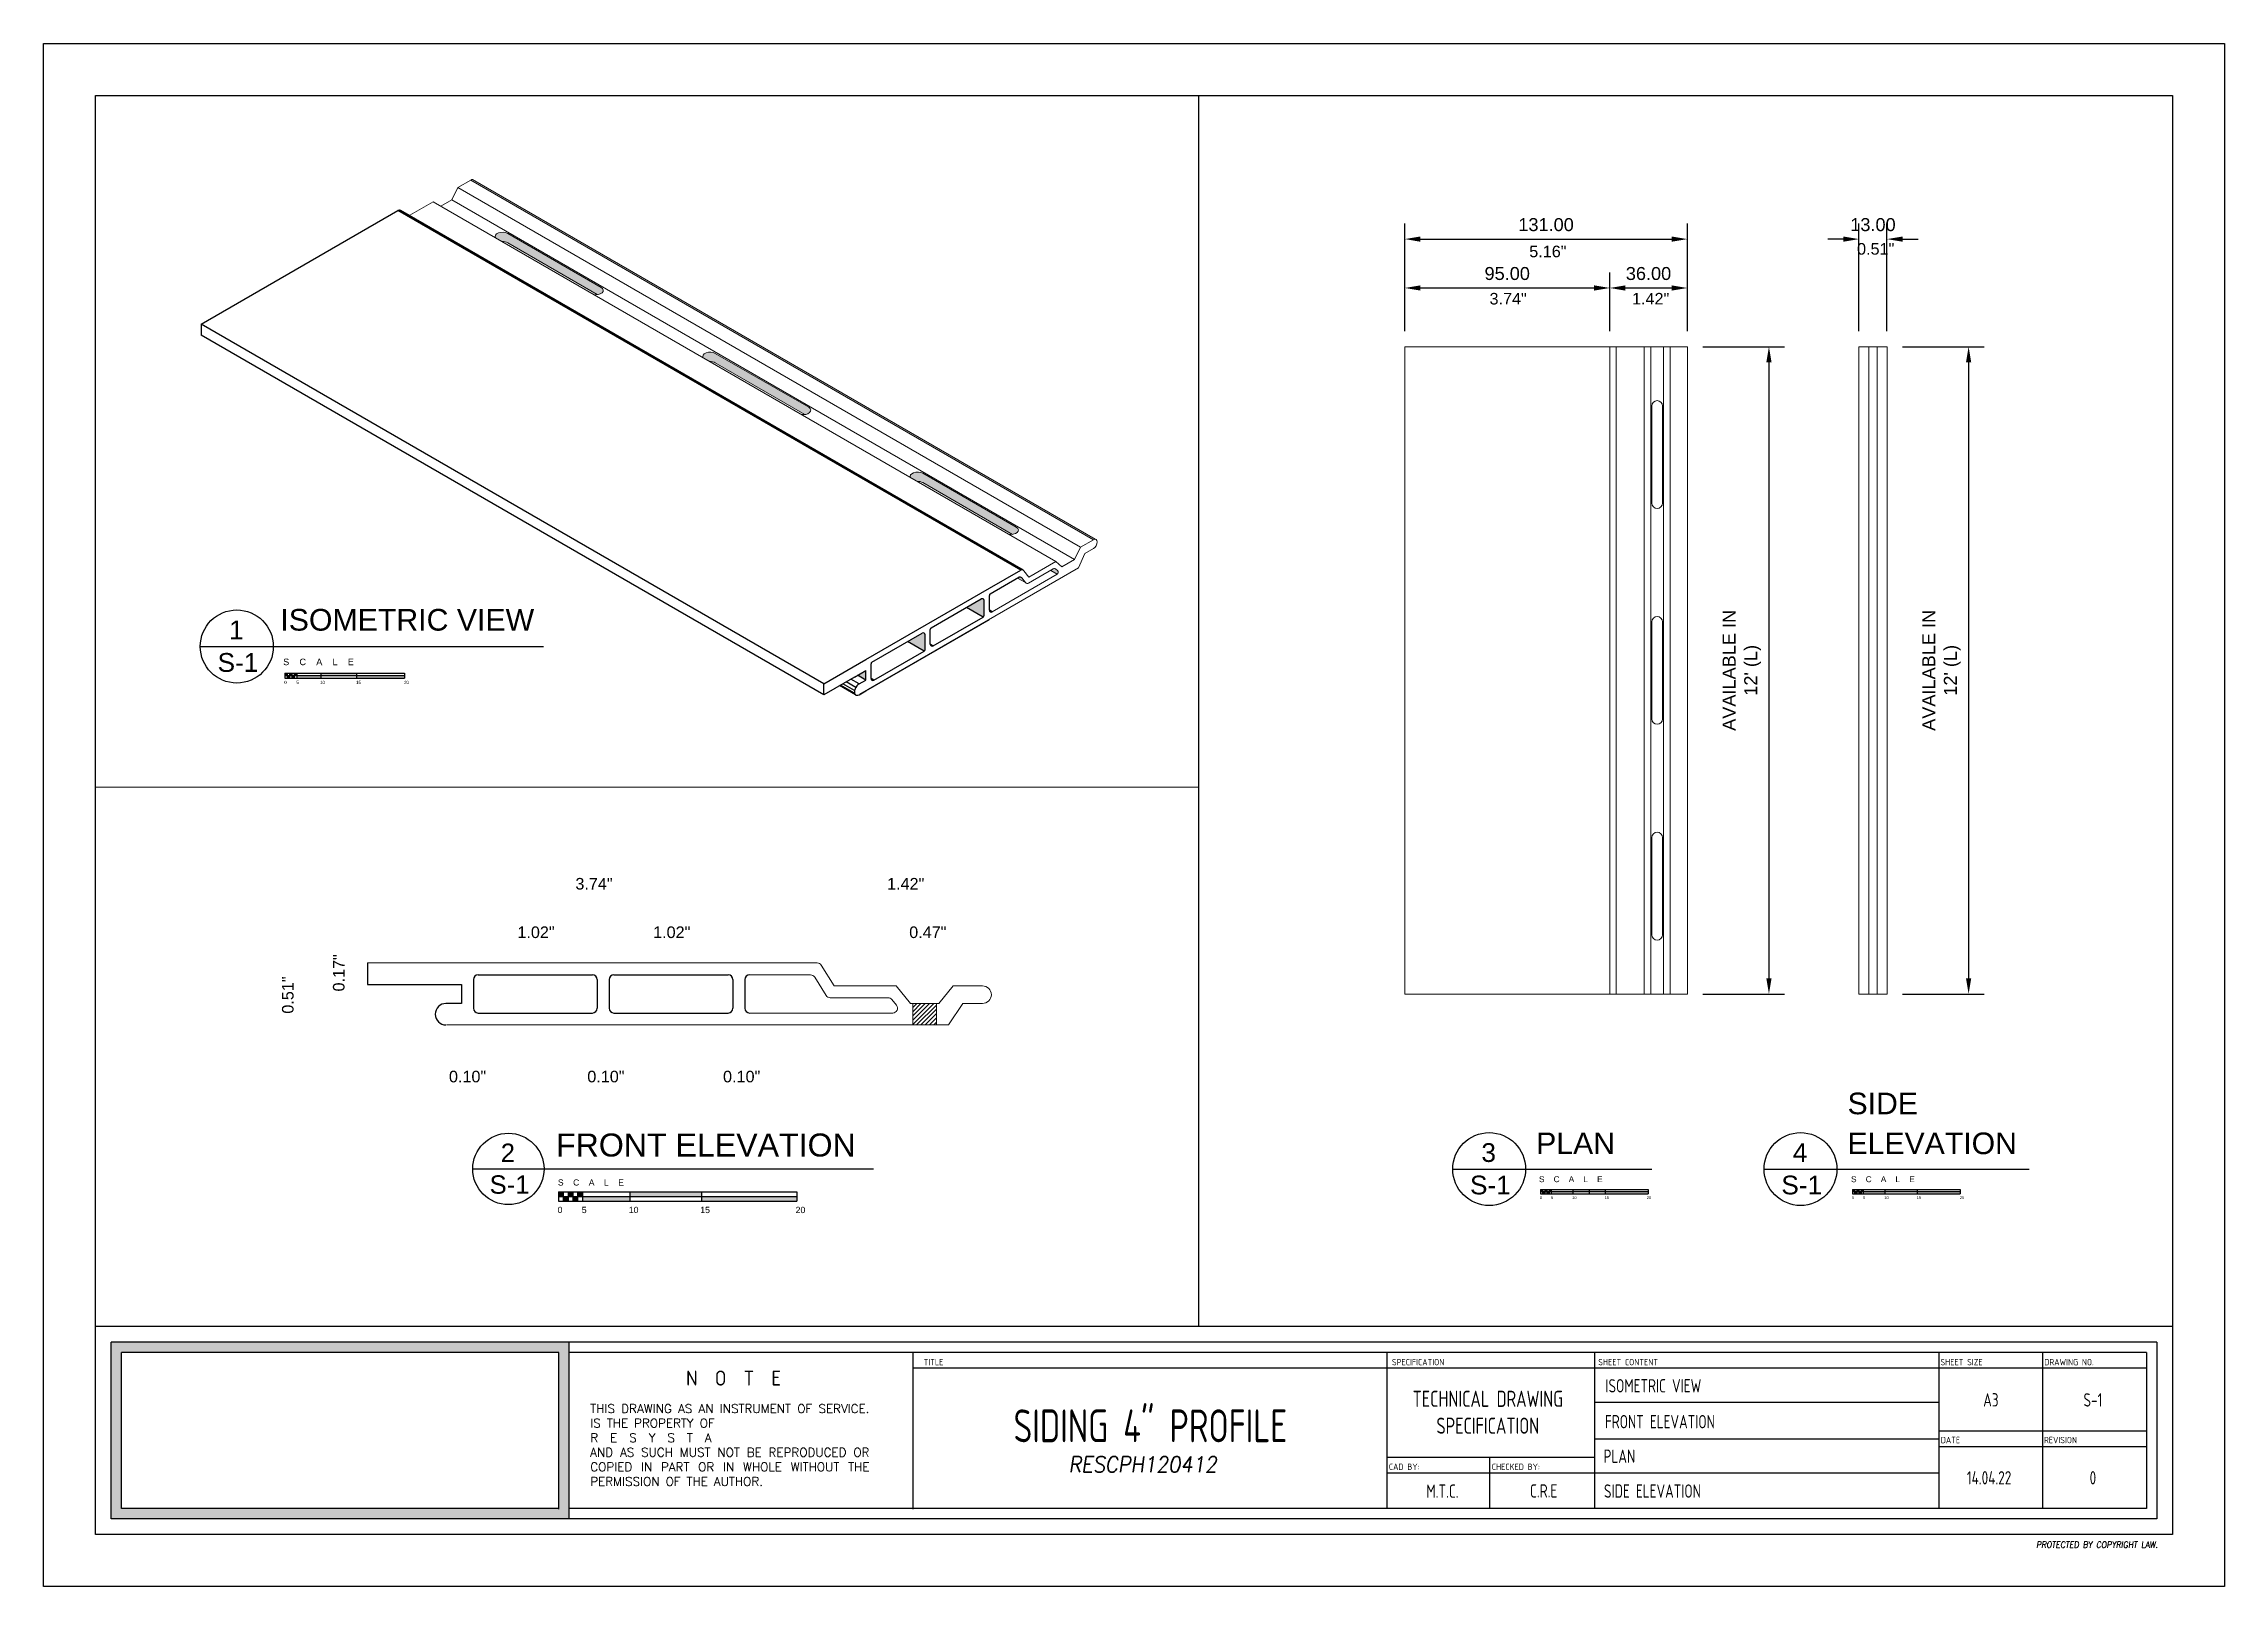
# Paper-space layout 'S-1' of a CAD drawing. Header units: millimetres. Extents: x -5 to 415, y -5 to 292.
# The model-space entities are those that its viewports show. They can reach past a viewport. Long polylines and large blocks are cut down to what shows.
import ezdxf

# ---------------------------------------------------------------- set-up
doc = ezdxf.new("R2010")
doc.units = ezdxf.units.MM
doc.layers.add('Text', color=3, linetype='Continuous', lineweight=13)
doc.layers.add('Wall', color=4, linetype='Continuous', lineweight=30)
doc.styles.add('ARIAL', font='simplex.shx')
doc.styles.get("Standard").update_dxf_attribs({"font": 'arial.ttf'})
doc.styles.add('x2$0$WSA-text', font='romans.shx', dxfattribs={"width": 0.8, "height": 150})
doc.dimstyles.get("Standard").update_dxf_attribs({"dimtxt": 2.5, "dimasz": 3, "dimexe": 3, "dimexo": 3, "dimgap": 1.5, "dimtad": 1, "dimzin": 0, "dimdsep": 46, "dimtxsty": 'Standard', "dimcen": 0.09, "dimclrd": 1, "dimclre": 1, "dimclrt": 3, "dimadec": 0, "dimazin": 0, "dimtfac": 1, "dimtix": 1, "dimtofl": 0, "dimtmove": 0, "dimatfit": 3, "dimfxl": 1, "dimtolj": 1, "dimtzin": 0, "dimarcsym": 1})

psp = doc.layouts.new('S-1')

# ---------------------------------------------------------------- texts
at = {"layer": 'Text', "style": 'x2$0$WSA-text', "oblique": 8, "width": 0.9}
for s, height, p in [('RESCPH120412', 3.034554, (192.444, 16.9621)), ('PROTECTED BY COPYRIGHT LAW.', 1.210144, (378.7569, 2.4177))]:
    psp.add_text(s, height=height, dxfattribs=at).set_placement(p)
at = {"layer": 'Text', "attachment_point": 5}
for s, insert, char_height, width, style in [('{\\Fisocp|c0;  TITLE}', (165.6654, 38.1711), 1.2288, 18.306915, 'ARIAL'), ('{\\Fisocp|c0; SPECIFICATION}', (259.3621, 38.1711), 1.2288, 18.306915, 'ARIAL'), ('{\\Fisocp|c0; SHEET CONTENT}', (299.7976, 38.1711), 1.2288, 18.306915, 'ARIAL'), ('{\\Fisocp|c0; SHEET SIZE}', (364.0186, 38.1711), 1.2288, 18.306915, 'ARIAL'), ('{\\Fisocp|c0; DRAWING NO.}', (384.714, 38.1711), 1.2288, 18.306915, 'ARIAL'), ('{\\Fisocp|c0;  N  O  T  E}', (126.2209, 35.0969), 2.892481, 43.09278, 'ARIAL'), ('{\\Fisocp|c0;ISOMETRIC VIEW}', (305.0215, 33.6147), 2.56727, 88.826886, 'x2$0$WSA-text'), ('\\pxqj;{\\W1;\\C2;THIS DRAWING AS AN INSTRUMENT OF SERVICE. IS THE PROPERTY OF\\P\\C3;R  E  S  Y  S  T  A\\P\\C2;AND AS SUCH MUST NOT BE REPRODUCED OR COPIED IN PART OR IN WHOLE WITHOUT THE PERMISSION OF THE AUTHOR. }', (129.4067, 22.2024), 1.6836511, 58.253908, 'x2$0$WSA-text'), ('{\\Fisocp|c0;SIDING 4" PROFILE}', (208.1603, 25.9078), 6.325285, 218.853288, 'x2$0$WSA-text'), ('{\\Fisocp|c0;TECHNICAL DRAWING SPECIFICATION}', (273.1472, 28.5187), 3.106396, 44.070299, 'x2$0$WSA-text'), ('{\\Fisocp|c0;A3 }', (370.0322, 30.9019), 2.56727, 88.826886, 'x2$0$WSA-text'), ('{\\Fisocp|c0;S-1}', (389.68, 30.9019), 2.56727, 88.826886, 'x2$0$WSA-text'), ('{\\Fisocp|c0;FRONT ELEVATION}', (306.2787, 26.7077), 2.56727, 88.826886, 'x2$0$WSA-text'), ('{\\Fisocp|c0;PLAN}', (298.4795, 20.0559), 2.56727, 88.826886, 'x2$0$WSA-text'), ('{\\Fisocp|c0; DATE}', (361.8833, 23.1711), 1.2288, 18.306915, 'ARIAL'), ('{\\Fisocp|c0; REVISION}', (383.073, 23.1711), 1.2288, 18.306915, 'ARIAL'), ('{\\Fisocp|c0; CAD BY:}', (256.6761, 18.0201), 1.2288, 18.306915, 'ARIAL'), ('{\\Fisocp|c0; CHECKED BY:}', (278.1752, 18.0201), 1.2288, 18.306915, 'ARIAL'), ('{\\Fisocp|c0;14.04.22}', (369.68, 15.9019), 2.56727, 88.826886, 'x2$0$WSA-text'), ('{\\Fisocp|c0;0}', (389.68, 15.9019), 2.56727, 88.826886, 'x2$0$WSA-text'), ('{\\Fisocp|c0;M.T.C.}', (264.3972, 13.3282), 2.56727, 88.826886, 'x2$0$WSA-text'), ('{\\Fisocp|c0;C.R.E}', (283.8995, 13.3791), 2.56727, 88.826886, 'x2$0$WSA-text'), ('{\\Fisocp|c0;SIDE ELEVATION}', (304.8432, 13.3459), 2.56727, 88.826886, 'x2$0$WSA-text')]:
    psp.add_mtext(s, dxfattribs=dict(at, insert=insert, char_height=char_height, width=width, style=style))

msp = doc.modelspace()

# ---------------------------------------------------------------- blocks, each defined once
blk = doc.blocks.new('*D419')
at = {"layer": 'Defpoints', "color": 0, "lineweight": 5, "transparency": 16777216}
for p in [(296.62, 244.96), (257.15, 233.66), (296.62, 233.66)]:
    blk.add_point(p, dxfattribs=at)
at = {"layer": 'Wall', "color": 1, "lineweight": -2, "transparency": 16777216}
for p, q in [((257.15, 236.66), (257.15, 247.96)), ((296.62, 236.66), (296.62, 247.96)), ((260.15, 244.96), (293.62, 244.96))]:
    blk.add_line(p, q, dxfattribs=at)
at = {"layer": 'Wall', "color": 1, "lineweight": 5, "transparency": 16777216}
for points in [[(260.15, 245.46), (260.15, 244.46), (257.15, 244.96)], [(293.62, 245.46), (293.62, 244.46), (296.62, 244.96)]]:
    blk.add_solid(points, dxfattribs=at)
at = {"layer": 'Wall', "color": 3, "lineweight": 5, "transparency": 16777216, "insert": (276.88, 247.73), "char_height": 2.5, "attachment_point": 5}
blk.add_mtext('\\A1;95.00', dxfattribs=at)
blk = doc.blocks.new('*D420')
at = {"layer": 'Defpoints', "color": 0, "lineweight": 5, "transparency": 16777216}
for p in [(311.57, 244.96), (296.62, 233.66), (311.57, 233.66)]:
    blk.add_point(p, dxfattribs=at)
at = {"layer": 'Wall', "color": 1, "lineweight": -2, "transparency": 16777216}
for p, q in [((296.62, 236.66), (296.62, 247.96)), ((311.57, 236.66), (311.57, 247.96)), ((299.62, 244.96), (308.57, 244.96))]:
    blk.add_line(p, q, dxfattribs=at)
at = {"layer": 'Wall', "color": 1, "lineweight": 5, "transparency": 16777216}
for points in [[(299.62, 245.46), (299.62, 244.46), (296.62, 244.96)], [(308.57, 245.46), (308.57, 244.46), (311.57, 244.96)]]:
    blk.add_solid(points, dxfattribs=at)
at = {"layer": 'Wall', "color": 3, "lineweight": 5, "transparency": 16777216, "insert": (304.09, 247.73), "char_height": 2.5, "attachment_point": 5}
blk.add_mtext('\\A1;36.00', dxfattribs=at)
blk = doc.blocks.new('*D424')
at = {"layer": 'Defpoints', "color": 0, "lineweight": 5, "transparency": 16777216}
for p in [(311.57, 254.37), (257.15, 233.66), (311.57, 233.66)]:
    blk.add_point(p, dxfattribs=at)
at = {"layer": 'Wall', "color": 1, "lineweight": -2, "transparency": 16777216}
for p, q in [((257.15, 236.66), (257.15, 257.37)), ((311.57, 236.66), (311.57, 257.37)), ((260.15, 254.37), (308.57, 254.37))]:
    blk.add_line(p, q, dxfattribs=at)
at = {"layer": 'Wall', "color": 1, "lineweight": 5, "transparency": 16777216}
for points in [[(260.15, 254.87), (260.15, 253.87), (257.15, 254.37)], [(308.57, 254.87), (308.57, 253.87), (311.57, 254.37)]]:
    blk.add_solid(points, dxfattribs=at)
at = {"layer": 'Wall', "color": 3, "lineweight": 5, "transparency": 16777216, "insert": (284.36, 257.14), "char_height": 2.5, "attachment_point": 5}
blk.add_mtext('\\A1;131.00', dxfattribs=at)
blk = doc.blocks.new('*D425')
at = {"layer": 'Defpoints', "color": 0, "lineweight": 5, "transparency": 16777216}
for p in [(350.02, 254.37), (344.62, 233.66), (350.02, 233.66)]:
    blk.add_point(p, dxfattribs=at)
at = {"layer": 'Wall', "color": 1, "lineweight": -2, "transparency": 16777216}
for p, q in [((344.62, 236.66), (344.62, 257.37)), ((350.02, 236.66), (350.02, 257.37)), ((341.62, 254.37), (338.62, 254.37)), ((353.02, 254.37), (356.02, 254.37))]:
    blk.add_line(p, q, dxfattribs=at)
at = {"layer": 'Wall', "color": 1, "lineweight": 5, "transparency": 16777216}
for points in [[(341.62, 254.87), (341.62, 253.87), (344.62, 254.37)], [(353.02, 254.87), (353.02, 253.87), (350.02, 254.37)]]:
    blk.add_solid(points, dxfattribs=at)
at = {"layer": 'Wall', "color": 3, "lineweight": 5, "transparency": 16777216, "insert": (347.32, 257.14), "char_height": 2.5, "attachment_point": 5}
blk.add_mtext('\\A1;13.00', dxfattribs=at)
blk = doc.blocks.new('*D426')
at = {"layer": 'Defpoints', "color": 0, "lineweight": 5, "transparency": 16777216}
for p in [(311.57, 233.66), (311.57, 109.04), (327.29, 109.04)]:
    blk.add_point(p, dxfattribs=at)
at = {"layer": 'Wall', "color": 1, "lineweight": -2, "transparency": 16777216}
for p, q in [((314.57, 233.66), (330.29, 233.66)), ((327.29, 230.66), (327.29, 112.04)), ((314.57, 109.04), (330.29, 109.04))]:
    blk.add_line(p, q, dxfattribs=at)
at = {"layer": 'Wall', "color": 1, "lineweight": 5, "transparency": 16777216}
for points in [[(326.79, 230.66), (327.79, 230.66), (327.29, 233.66)], [(326.79, 112.04), (327.79, 112.04), (327.29, 109.04)]]:
    blk.add_solid(points, dxfattribs=at)
at = {"layer": 'Wall', "color": 3, "lineweight": 5, "transparency": 16777216, "insert": (322.07, 171.35), "char_height": 2.5, "attachment_point": 5, "rotation": 90}
blk.add_mtext("\\A1;AVAILABLE IN\\P12' (L)", dxfattribs=at)
blk = doc.blocks.new('*D427')
at = {"layer": 'Defpoints', "color": 0, "lineweight": 5, "transparency": 16777216}
for p in [(350.02, 233.66), (350.02, 109.04), (365.74, 109.04)]:
    blk.add_point(p, dxfattribs=at)
at = {"layer": 'Wall', "color": 1, "lineweight": -2, "transparency": 16777216}
for p, q in [((353.02, 233.66), (368.74, 233.66)), ((365.74, 230.66), (365.74, 112.04)), ((353.02, 109.04), (368.74, 109.04))]:
    blk.add_line(p, q, dxfattribs=at)
at = {"layer": 'Wall', "color": 1, "lineweight": 5, "transparency": 16777216}
for points in [[(365.24, 230.66), (366.24, 230.66), (365.74, 233.66)], [(365.24, 112.04), (366.24, 112.04), (365.74, 109.04)]]:
    blk.add_solid(points, dxfattribs=at)
at = {"layer": 'Wall', "color": 3, "lineweight": 5, "transparency": 16777216, "insert": (360.52, 171.35), "char_height": 2.5, "attachment_point": 5, "rotation": 90}
blk.add_mtext("\\A1;AVAILABLE IN\\P12' (L)", dxfattribs=at)
blk = doc.blocks.new('S1')
at = {"layer": 'Wall'}
h = blk.add_hatch(color=2, dxfattribs=at)
h.dxf.hatch_style = 1
h.paths.add_polyline_path([(2519.357, 1267.658), (2518.357, 1267.658), (2518.357, 1266.658), (2519.357, 1266.658)])
h.paths.add_polyline_path([(2520.357, 1266.658), (2519.357, 1266.658), (2519.357, 1265.658), (2520.357, 1265.658)])
h.paths.add_polyline_path([(2521.357, 1267.658), (2520.357, 1267.658), (2520.357, 1266.658), (2521.357, 1266.658)])
h.paths.add_polyline_path([(2522.357, 1266.658), (2521.357, 1266.658), (2521.357, 1265.658), (2522.357, 1265.658)])
h.paths.add_polyline_path([(2523.357, 1267.658), (2522.357, 1267.658), (2522.357, 1266.658), (2523.357, 1266.658)])
h = blk.add_hatch(color=2, dxfattribs=at)
h.dxf.hatch_style = 1
h.paths.add_polyline_path([(2523.357, 1266.658), (2523.357, 1265.658), (2533.357, 1265.658), (2533.357, 1266.658)])
h.paths.add_polyline_path([(2533.357, 1267.658), (2533.357, 1266.658), (2548.357, 1266.658), (2548.357, 1267.658)])
h.paths.add_polyline_path([(2568.357, 1265.658), (2568.357, 1266.658), (2548.357, 1266.658), (2548.357, 1265.658)])
h = blk.add_hatch(color=2, dxfattribs=at)
h.dxf.hatch_style = 1
h.paths.add_polyline_path([(2664.053, 1267.658), (2663.053, 1267.658), (2663.053, 1266.658), (2664.053, 1266.658)])
h.paths.add_polyline_path([(2665.053, 1266.658), (2664.053, 1266.658), (2664.053, 1265.658), (2665.053, 1265.658)])
h.paths.add_polyline_path([(2666.053, 1267.658), (2665.053, 1267.658), (2665.053, 1266.658), (2666.053, 1266.658)])
h.paths.add_polyline_path([(2667.053, 1266.658), (2666.053, 1266.658), (2666.053, 1265.658), (2667.053, 1265.658)])
h.paths.add_polyline_path([(2668.053, 1267.658), (2667.053, 1267.658), (2667.053, 1266.658), (2668.053, 1266.658)])
h = blk.add_hatch(color=2, dxfattribs=at)
h.dxf.hatch_style = 1
h.paths.add_polyline_path([(2668.053, 1266.658), (2668.053, 1265.658), (2678.053, 1265.658), (2678.053, 1266.658)])
h.paths.add_polyline_path([(2678.053, 1267.658), (2678.053, 1266.658), (2693.053, 1266.658), (2693.053, 1267.658)])
h.paths.add_polyline_path([(2713.053, 1265.658), (2713.053, 1266.658), (2693.053, 1266.658), (2693.053, 1265.658)])
at = {"layer": 'Wall', "lineweight": 5}
h = blk.add_hatch(dxfattribs=at)
h.set_pattern_fill('ANSI31', color=2, scale=0.2)
h.set_pattern_definition([(45, (-1296.39054, 5928.8409), (-0.449012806, 0.449012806), [])])
h.paths.add_polyline_path([(1141.012, 974.687), (1141.012, 970.187), (1146.012, 970.187), (1146.012, 974.687)])
h = blk.add_hatch(color=2, dxfattribs=at)
h.dxf.hatch_style = 1
edge = h.paths.add_edge_path()
edge.add_ellipse((1901.66, 847.85), major_axis=(-3.062, 0), ratio=0.5773503, start_angle=225, end_angle=381.92608)
edge.add_line((1898.82, 847.19), (1901.398, 845.702))
edge.add_ellipse((1901.66, 843.94), major_axis=(-3.062, 0), ratio=0.5773503, start_angle=225, end_angle=274.90926, ccw=False)
edge.add_line((1903.825, 845.19), (1941.198, 823.613))
edge.add_ellipse((1940.631, 825.35), major_axis=(-3.062, 0), ratio=0.5773503, start_angle=100.66712, end_angle=225)
edge.add_line((1942.796, 826.6), (1903.825, 849.1))
edge = h.paths.add_edge_path()
edge.add_ellipse((1815.058, 897.85), major_axis=(-3.062, 0), ratio=0.5773503, start_angle=225, end_angle=381.92608)
edge.add_line((1812.217, 897.19), (1814.796, 895.702))
edge.add_ellipse((1815.058, 893.94), major_axis=(-3.062, 0), ratio=0.5773503, start_angle=225, end_angle=274.90926, ccw=False)
edge.add_line((1817.223, 895.19), (1854.596, 873.613))
edge.add_ellipse((1854.029, 875.35), major_axis=(-3.062, 0), ratio=0.5773503, start_angle=100.66712, end_angle=225)
edge.add_line((1856.194, 876.6), (1817.223, 899.1))
edge = h.paths.add_edge_path()
edge.add_ellipse((1728.455, 947.85), major_axis=(-3.062, 0), ratio=0.5773503, start_angle=225, end_angle=381.92608)
edge.add_line((1725.615, 947.19), (1728.193, 945.702))
edge.add_ellipse((1728.455, 943.94), major_axis=(-3.062, 0), ratio=0.5773503, start_angle=225, end_angle=274.90926, ccw=False)
edge.add_line((1730.62, 945.19), (1767.993, 923.613))
edge.add_ellipse((1767.426, 925.35), major_axis=(-3.062, 0), ratio=0.5773503, start_angle=100.66712, end_angle=225)
edge.add_line((1769.591, 926.6), (1730.62, 949.1))
at = {"layer": 'Wall'}
h = blk.add_hatch(color=2, dxfattribs=at)
h.dxf.hatch_style = 1
h.paths.add_polyline_path([(1067.643, 935.164), (1066.643, 935.164), (1066.643, 934.164), (1067.643, 934.164)])
h.paths.add_polyline_path([(1068.643, 934.164), (1067.643, 934.164), (1067.643, 933.164), (1068.643, 933.164)])
h.paths.add_polyline_path([(1069.643, 935.164), (1068.643, 935.164), (1068.643, 934.164), (1069.643, 934.164)])
h.paths.add_polyline_path([(1070.643, 934.164), (1069.643, 934.164), (1069.643, 933.164), (1070.643, 933.164)])
h.paths.add_polyline_path([(1071.643, 935.164), (1070.643, 935.164), (1070.643, 934.164), (1071.643, 934.164)])
h = blk.add_hatch(color=2, dxfattribs=at)
h.dxf.hatch_style = 1
h.paths.add_polyline_path([(1071.643, 934.164), (1071.643, 933.164), (1081.643, 933.164), (1081.643, 934.164)])
h.paths.add_polyline_path([(1081.643, 935.164), (1081.643, 934.164), (1096.643, 934.164), (1096.643, 935.164)])
h.paths.add_polyline_path([(1116.643, 933.164), (1116.643, 934.164), (1096.643, 934.164), (1096.643, 933.164)])
at = {"layer": 'Wall', "lineweight": 5}
h = blk.add_hatch(color=2, dxfattribs=at)
h.dxf.hatch_style = 1
h.paths.add_polyline_path([(1880.043, 766.869), (1876.578, 764.869), (1880.043, 762.869)])
h.paths.add_polyline_path([(1882.208, 763.505, 0.5773503), (1883.408, 762.812)])
h.paths.add_polyline_path([(1904.724, 781.734, 0.5773503), (1903.524, 782.427), (1897.396, 778.888), (1904.324, 774.888, 0.2679492), (1904.724, 775.581)])
h.paths.add_polyline_path([(1906.889, 777.755, 0.5773503), (1908.089, 777.062)])
h.paths.add_polyline_path([(1929.406, 795.984, 0.5773503), (1928.206, 796.677), (1922.078, 793.138), (1929.006, 789.138, 0.2679492), (1929.406, 789.831)])
h.paths.add_polyline_path([(1931.571, 792.005, 0.5773503), (1932.771, 791.312)])
h.paths.add_polyline_path([(1945.118, 805.451, 0.3728247), (1943.833, 805.699), (1943.329, 805.408), (1946.675, 803.476, -0.011695), (1946.645, 803.512)])
h.paths.add_polyline_path([(1960.004, 808.58), (1959.378, 809.109, 0.3165334), (1958.232, 809.212), (1957.165, 808.596), (1959.933, 806.999, 0.4910538)])
at = {"layer": 'Wall'}
h = blk.add_hatch(color=2, dxfattribs=at)
h.dxf.hatch_style = 1
h.paths.add_polyline_path([(1638.581, 765.688), (1637.581, 765.688), (1637.581, 764.688), (1638.581, 764.688)])
h.paths.add_polyline_path([(1639.581, 764.688), (1638.581, 764.688), (1638.581, 763.688), (1639.581, 763.688)])
h.paths.add_polyline_path([(1640.581, 765.688), (1639.581, 765.688), (1639.581, 764.688), (1640.581, 764.688)])
h.paths.add_polyline_path([(1641.581, 764.688), (1640.581, 764.688), (1640.581, 763.688), (1641.581, 763.688)])
h.paths.add_polyline_path([(1642.581, 765.688), (1641.581, 765.688), (1641.581, 764.688), (1642.581, 764.688)])
h = blk.add_hatch(color=2, dxfattribs=at)
h.dxf.hatch_style = 1
h.paths.add_polyline_path([(1642.581, 764.688), (1642.581, 763.688), (1652.581, 763.688), (1652.581, 764.688)])
h.paths.add_polyline_path([(1652.581, 765.688), (1652.581, 764.688), (1667.581, 764.688), (1667.581, 765.688)])
h.paths.add_polyline_path([(1687.581, 763.688), (1687.581, 764.688), (1667.581, 764.688), (1667.581, 763.688)])
at = {"color": 1}
for p, q in [((2477.726, 1277.091), (2570.092, 1277.091)), ((2622.077, 1277.091), (2745.048, 1277.091)), ((1048.619, 939.96), (1132.755, 939.96)), ((1602.337, 776.853), (1745.509, 776.853))]:
    blk.add_line(p, q, dxfattribs=at)
for centre, radius in [((2494.615, 1277.091), 16.889), ((2638.966, 1277.091), 16.889), ((1056.107, 939.96), 7.488), ((1617.575, 776.853), 15.239)]:
    blk.add_circle(centre, radius, dxfattribs=at)
at = {"layer": 'Wall', "color": 4, "lineweight": 5}
for p, q in [((2455.498, 1358.216), (2455.498, 1658.216)), ((2586.498, 1658.216), (2455.498, 1658.216)), ((2550.498, 1358.216), (2550.498, 1658.216)), ((2553.498, 1358.216), (2553.498, 1658.216)), ((2566.498, 1358.216), (2566.498, 1658.216)), ((2569.498, 1358.216), (2569.498, 1658.216)), ((2575.498, 1358.216), (2575.498, 1658.216)), ((2578.498, 1358.216), (2578.498, 1658.216)), ((2586.498, 1358.216), (2586.498, 1658.216)), ((2666.06, 1358.216), (2666.06, 1658.216)), ((2679.06, 1658.216), (2666.06, 1658.216)), ((2670.56, 1358.216), (2670.56, 1658.216)), ((2674.56, 1358.216), (2674.56, 1658.216)), ((2679.06, 1358.216), (2679.06, 1658.216)), ((2455.498, 1358.216), (2586.498, 1358.216)), ((2666.06, 1358.216), (2679.06, 1358.216)), ((1120.958, 983.187), (1026.512, 983.187)), ((1119.572, 980.687), (1106.762, 980.687)), ((1120.42, 980.217), (1122.833, 976.357)), ((1121.806, 982.717), (1124.512, 978.387)), ((1123.681, 975.887), (1135.844, 975.887)), ((1124.512, 978.387), (1137.512, 978.387)), ((1136.621, 975.517), (1137.594, 974.317)), ((1137.512, 978.387), (1140.512, 974.687)), ((1146.512, 974.687), (1149.512, 978.387)), ((1149.512, 978.387), (1155.662, 978.387)), ((1136.817, 972.687), (1106.762, 972.687)), ((1140.512, 974.687), (1141.012, 974.687)), ((1146.012, 974.687), (1146.512, 974.687)), ((1148.512, 970.187), (1151.512, 974.687)), ((1151.512, 974.687), (1155.662, 974.687)), ((1709.836, 968.3), (1715.162, 971.375)), ((1974.969, 821.375), (1715.162, 971.375)), ((1975.785, 821.589), (1715.977, 971.589)), ((1141.012, 970.187), (1043.126, 970.187)), ((1148.512, 970.187), (1146.012, 970.187)), ((1707.237, 963.1), (1709.836, 968.3)), ((1969.643, 818.3), (1709.836, 968.3)), ((1689.744, 956.7), (1699.443, 962.3)), ((1959.251, 812.3), (1699.443, 962.3)), ((1702.648, 960.45), (1707.237, 963.1)), ((1967.045, 813.1), (1707.237, 963.1)), ((1969.643, 818.3), (1974.969, 821.375)), ((1967.045, 813.1), (1969.643, 818.3)), ((1968.777, 809.6), (1971.375, 815.6)), ((1974.969, 817.675), (1971.375, 815.6)), ((1947.993, 805.8), (1959.251, 812.3)), ((1961.849, 810.1), (1959.251, 812.3)), ((1961.849, 810.1), (1967.045, 813.1)), ((1877.507, 756.905), (1968.777, 809.6)), ((1932.771, 791.312), (1959.857, 806.95)), ((1947.993, 805.8), (1945.93, 808.42)), ((1947.931, 803.265), (1958.232, 809.212)), ((1960.004, 808.58), (1959.378, 809.109)), ((1946.645, 803.512), (1945.118, 805.451))]:
    blk.add_line(p, q, dxfattribs=at)
at = {"layer": 'Wall', "color": 1, "lineweight": 5}
for p, q in [((2569.998, 1585.716), (2569.998, 1630.716)), ((2574.998, 1585.716), (2574.998, 1630.716)), ((2569.998, 1485.716), (2569.998, 1530.716)), ((2574.998, 1485.716), (2574.998, 1530.716)), ((2569.998, 1385.716), (2569.998, 1430.716)), ((2574.998, 1385.716), (2574.998, 1430.716)), ((1730.62, 949.1), (1769.591, 926.6)), ((1730.62, 945.19), (1767.993, 923.613)), ((1817.223, 899.1), (1856.194, 876.6)), ((1817.223, 895.19), (1854.596, 873.613)), ((1903.825, 849.1), (1942.796, 826.6)), ((1903.825, 845.19), (1941.198, 823.613)), ((1959.933, 806.999), (1957.165, 808.596)), ((1946.675, 803.476), (1943.329, 805.408))]:
    blk.add_line(p, q, dxfattribs=at)
at = {"layer": 'Wall', "color": 2}
for p, q in [((2518.357, 1267.658), (2518.357, 1265.658)), ((2518.357, 1267.658), (2568.357, 1267.658)), ((2518.357, 1266.658), (2568.357, 1266.658)), ((2518.357, 1265.658), (2568.357, 1265.658)), ((2519.357, 1267.658), (2519.357, 1265.658)), ((2520.357, 1267.658), (2520.357, 1265.658)), ((2521.357, 1267.658), (2521.357, 1265.658)), ((2522.357, 1267.658), (2522.357, 1265.658)), ((2523.357, 1267.658), (2523.357, 1265.658)), ((2533.357, 1267.658), (2533.357, 1265.658)), ((2541.015, 1267.658), (2541.015, 1265.658)), ((2548.357, 1267.658), (2548.357, 1265.658)), ((2568.357, 1267.658), (2568.357, 1265.658)), ((2663.053, 1267.658), (2663.053, 1265.658)), ((2663.053, 1267.658), (2713.053, 1267.658)), ((2663.053, 1266.658), (2713.053, 1266.658)), ((2663.053, 1265.658), (2713.053, 1265.658)), ((2664.053, 1267.658), (2664.053, 1265.658)), ((2665.053, 1267.658), (2665.053, 1265.658)), ((2666.053, 1267.658), (2666.053, 1265.658)), ((2667.053, 1267.658), (2667.053, 1265.658)), ((2668.053, 1267.658), (2668.053, 1265.658)), ((2678.053, 1267.658), (2678.053, 1265.658)), ((2693.053, 1267.658), (2693.053, 1265.658)), ((2713.053, 1267.658), (2713.053, 1265.658)), ((1066.643, 935.164), (1066.643, 933.164)), ((1066.643, 935.164), (1116.643, 935.164)), ((1066.643, 934.164), (1116.643, 934.164)), ((1067.643, 935.164), (1067.643, 933.164)), ((1068.643, 935.164), (1068.643, 933.164)), ((1069.643, 935.164), (1069.643, 933.164)), ((1070.643, 935.164), (1070.643, 933.164)), ((1071.643, 935.164), (1071.643, 933.164)), ((1081.643, 935.164), (1081.643, 933.164)), ((1096.643, 935.164), (1096.643, 933.164)), ((1116.643, 935.164), (1116.643, 933.164)), ((1066.643, 933.164), (1116.643, 933.164)), ((1637.581, 765.688), (1637.581, 763.688)), ((1637.581, 765.688), (1687.581, 765.688)), ((1637.581, 764.688), (1687.581, 764.688)), ((1638.581, 765.688), (1638.581, 763.688)), ((1639.581, 765.688), (1639.581, 763.688)), ((1640.581, 765.688), (1640.581, 763.688)), ((1641.581, 765.688), (1641.581, 763.688)), ((1642.581, 765.688), (1642.581, 763.688)), ((1652.581, 765.688), (1652.581, 763.688)), ((1667.581, 765.688), (1667.581, 763.688)), ((1687.581, 765.688), (1687.581, 763.688)), ((1637.581, 763.688), (1687.581, 763.688))]:
    blk.add_line(p, q, dxfattribs=at)
at = {"layer": 'Wall'}
for p, q in [((1026.512, 983.187), (1026.512, 978.687)), ((1049.762, 980.687), (1073.762, 980.687)), ((1078.262, 980.687), (1102.262, 980.687)), ((1026.512, 978.687), (1046.262, 978.687)), ((1026.512, 978.687), (1046.262, 978.687)), ((1026.512, 978.687), (1046.262, 978.687)), ((1026.512, 978.687), (1046.262, 978.687)), ((1026.512, 978.687), (1046.262, 978.687)), ((1046.262, 978.687), (1046.262, 974.687)), ((1048.762, 979.687), (1048.762, 973.687)), ((1074.762, 979.687), (1074.762, 973.687)), ((1077.262, 979.687), (1077.262, 973.687)), ((1103.262, 979.687), (1103.262, 973.687)), ((1105.762, 979.687), (1105.762, 973.687)), ((1046.262, 974.687), (1043.012, 974.687)), ((1046.262, 974.687), (1043.012, 974.687)), ((1046.262, 974.687), (1043.012, 974.687)), ((1046.262, 974.687), (1043.012, 974.687)), ((1046.262, 974.687), (1043.012, 974.687)), ((1049.762, 972.687), (1073.762, 972.687)), ((1078.262, 972.687), (1102.262, 972.687)), ((1602.689, 911.239), (1684.837, 958.667)), ((1944.644, 808.667), (1684.837, 958.667)), ((1944.955, 808.783), (1685.148, 958.783)), ((1945.333, 808.783), (1685.526, 958.783)), ((1945.663, 808.656), (1685.818, 958.678)), ((1862.497, 761.239), (1602.689, 911.239)), ((1602.689, 911.239), (1602.689, 906.739)), ((1862.497, 756.739), (1602.689, 906.739)), ((1931.571, 801.119), (1944.644, 808.667)), ((1931.971, 798.85), (1943.833, 805.699)), ((1880.043, 771.369), (1931.571, 801.119)), ((1931.571, 792.005), (1931.571, 798.157)), ((1907.289, 784.6), (1928.206, 796.677)), ((1929.006, 789.138), (1922.078, 793.138)), ((1929.406, 789.831), (1929.406, 795.984)), ((1880.043, 758.369), (1931.571, 788.119)), ((1908.089, 777.062), (1929.006, 789.138)), ((1932.771, 791.312), (1931.571, 792.005)), ((1906.889, 777.755), (1906.889, 783.907)), ((1882.608, 770.35), (1903.524, 782.427)), ((1904.324, 774.888), (1897.396, 778.888)), ((1904.724, 775.581), (1904.724, 781.734)), ((1883.408, 762.812), (1904.324, 774.888)), ((1908.089, 777.062), (1906.889, 777.755)), ((1862.497, 761.239), (1880.043, 771.369)), ((1882.208, 763.505), (1882.208, 769.657)), ((1875.279, 764.119), (1880.043, 766.869)), ((1880.043, 762.869), (1876.578, 764.869)), ((1880.043, 762.869), (1880.043, 766.869)), ((1880.043, 762.869), (1880.043, 766.869)), ((1875.279, 764.119), (1862.497, 756.739)), ((1862.497, 756.739), (1862.497, 761.239)), ((1875.713, 756.704), (1869.075, 760.537)), ((1875.336, 757.358), (1869.452, 760.755)), ((1875.336, 758.441), (1870.39, 761.297)), ((1875.844, 759.779), (1871.803, 762.112)), ((1877.228, 761.244), (1873.764, 763.244)), ((1877.228, 761.244), (1880.043, 762.869)), ((1883.408, 762.812), (1882.208, 763.505)), ((1877.228, 756.744), (1880.043, 758.369))]:
    blk.add_line(p, q, dxfattribs=at)
at = {"layer": 'Wall', "color": 2, "lineweight": 5}
blk.add_lwpolyline([(1141.012, 970.187), (1141.012, 974.687), (1146.012, 974.687), (1146.012, 970.187)], close=True, dxfattribs=at)
at = {"layer": 'Wall', "color": 1, "lineweight": 5}
for centre, start, end in [((2572.498, 1630.716), 0, 180), ((2572.498, 1585.716), 180, 0), ((2572.498, 1530.716), 0, 180), ((2572.498, 1485.716), 180, 0), ((2572.498, 1430.716), 0, 180), ((2572.498, 1385.716), 180, 0)]:
    blk.add_arc(centre, 2.5, start, end, dxfattribs=at)
at = {"layer": 'Wall'}
for centre, radius, start, end in [((1049.762, 979.687), 1, 90, 180), ((1049.762, 979.687), 1, 90, 180), ((1049.762, 979.687), 1, 90, 180), ((1049.762, 979.687), 1, 90, 180), ((1073.762, 979.687), 1, 0, 90), ((1073.762, 979.687), 1, 0, 90), ((1073.762, 979.687), 1, 0, 90), ((1073.762, 979.687), 1, 0, 90), ((1078.262, 979.687), 1, 90, 180), ((1078.262, 979.687), 1, 90, 180), ((1078.262, 979.687), 1, 90, 180), ((1078.262, 979.687), 1, 90, 180), ((1102.262, 979.687), 1, 0, 90), ((1102.262, 979.687), 1, 0, 90), ((1102.262, 979.687), 1, 0, 90), ((1102.262, 979.687), 1, 0, 90), ((1106.762, 979.687), 1, 90, 180), ((1043.012, 972.437), 2.25, 90, 270), ((1049.762, 973.687), 1, 180, 270), ((1049.762, 973.687), 1, 180, 270), ((1049.762, 973.687), 1, 180, 270), ((1049.762, 973.687), 1, 180, 270), ((1073.762, 973.687), 1, 270, 0), ((1073.762, 973.687), 1, 270, 0), ((1073.762, 973.687), 1, 270, 0), ((1073.762, 973.687), 1, 270, 0), ((1078.262, 973.687), 1, 180, 270), ((1078.262, 973.687), 1, 180, 270), ((1078.262, 973.687), 1, 180, 270), ((1078.262, 973.687), 1, 180, 270), ((1102.262, 973.687), 1, 270, 0), ((1102.262, 973.687), 1, 270, 0), ((1102.262, 973.687), 1, 270, 0), ((1102.262, 973.687), 1, 270, 0), ((1106.762, 973.687), 1, 180, 270), ((1685.337, 957.801), 1, 58.78515, 120), ((1945.144, 807.801), 1, 38.21321, 120), ((1944.333, 804.832), 1, 38.21321, 120), ((1928.606, 795.984), 0.8, 0, 120), ((1932.371, 798.157), 0.8, 120, 180), ((1928.606, 789.831), 0.8, 300, 0), ((1932.371, 792.005), 0.8, 180, 300), ((1907.689, 783.907), 0.8, 120, 180), ((1903.924, 781.734), 0.8, 0, 120), ((1903.924, 775.581), 0.8, 300, 0), ((1907.689, 777.755), 0.8, 180, 300), ((1883.008, 769.657), 0.8, 120, 180), ((1883.008, 763.505), 0.8, 180, 300)]:
    blk.add_arc(centre, radius, start, end, dxfattribs=at)
at = {"layer": 'Wall', "color": 4, "lineweight": 5}
for centre, radius, start, end in [((1119.572, 979.687), 1, 32.00538, 90), ((1120.958, 982.187), 1, 32.00538, 90), ((1123.681, 976.887), 1, 212.00538, 270), ((1135.844, 974.887), 1, 39.03551, 90), ((1155.662, 976.537), 1.85, 270, 90), ((1136.817, 973.687), 1, 270, 39.03551), ((1958.732, 808.346), 1, 49.74273, 120), ((1959.357, 807.816), 1, 300, 49.74273), ((1947.431, 804.131), 1, 218.21321, 300)]:
    blk.add_arc(centre, radius, start, end, dxfattribs=at)
for centre, start_param in [((1715.162, 969.525), 3.393125), ((1974.969, 819.525), 0.7853982)]:
    blk.add_ellipse(centre, major_axis=(-1.133, -1.962), ratio=0.5773503, start_param=start_param, end_param=3.9269908, dxfattribs=at)
at = {"layer": 'Wall', "color": 1, "lineweight": 5}
for centre, start_param, end_param in [((1728.455, 947.85), 3.9269908, 6.6658676), ((1728.455, 943.94), 3.9269908, 4.7980717), ((1767.426, 925.35), 1.188114, 3.9269908), ((1815.058, 897.85), 3.9269908, 6.6658676), ((1815.058, 893.94), 3.9269908, 4.7980717), ((1854.029, 875.35), 1.188114, 3.9269908), ((1901.66, 847.85), 3.9269908, 6.6658676), ((1901.66, 843.94), 3.9269908, 4.7980717), ((1940.631, 825.35), 1.188114, 3.9269908)]:
    blk.add_ellipse(centre, major_axis=(-3.062, 0), ratio=0.5773503, start_param=start_param, end_param=end_param, dxfattribs=at)
at = {"layer": 'Wall'}
blk.add_ellipse((1877.228, 758.994), major_axis=(-1.378, -2.386), ratio=0.5773503, start_param=3.9269908, end_param=7.0685835, dxfattribs=at)
at = {"color": 3}
for s, height, p in [('5.16"', 5.3749, (2513.19, 1699.682)), ('0.51"', 5.3749, (2665.174, 1700.873)), ('3.74"', 5.3749, (2494.775, 1677.78)), ('1.42"', 5.3749, (2560.839, 1677.78)), ('SIDE ', 10.0173, (2660.757, 1302.502)), ('PLAN', 10.0173, (2516.407, 1284.023)), ('ELEVATION', 10.0173, (2660.757, 1284.023)), ('3', 8.698, (2491.007, 1280.403)), ('4', 8.698, (2635.357, 1280.403)), ('S-1', 8.6981, (2485.721, 1265.36)), ('S    C    A    L    E  ', 2.73357, (2517.706, 1271.029)), ('S-1', 8.6981, (2630.072, 1265.36)), ('S    C    A    L    E  ', 2.73357, (2662.402, 1271.029)), ('0  ', 1.3161, (2518.161, 1263.191)), ('5', 1.316, (2523.232, 1263.191)), ('10', 1.3161, (2533.106, 1263.191)), ('15', 1.3161, (2548.108, 1263.191)), ('20', 1.3161, (2567.695, 1263.191)), ('0  ', 1.3161, (2662.857, 1263.191)), ('5', 1.316, (2667.928, 1263.191)), ('10', 1.3161, (2677.802, 1263.191)), ('15', 1.3161, (2692.804, 1263.191)), ('20', 1.3161, (2712.822, 1263.191)), ('3.74"', 2.4319, (1070.177, 998.602)), ('1.42"', 2.4319, (1135.621, 998.602)), ('1.02"', 2.4319, (1058, 988.425)), ('1.02"', 2.4319, (1086.5, 988.425)), ('0.47"', 2.4319, (1140.265, 988.425)), ('0.10"', 2.4319, (1043.636, 958.137)), ('0.10"', 2.4319, (1072.681, 958.137)), ('0.10"', 2.4319, (1101.181, 958.137)), ('2', 3.856, (1054.507, 941.429)), ('FRONT ELEVATION', 4.82696, (1066.111, 942.573)), ('S-1', 3.8565, (1052.164, 934.759)), ('S    C    A    L    E  ', 1.28434, (1066.512, 936.48)), ('0  ', 1.3161, (1066.446, 930.696)), ('5', 1.316, (1071.518, 930.696)), ('10', 1.3161, (1081.392, 930.696)), ('15', 1.3161, (1096.394, 930.696)), ('20', 1.3161, (1116.412, 930.696)), ('ISOMETRIC VIEW', 9.03849, (1635.746, 783.468)), ('1', 7.848, (1614.319, 779.841)), ('S-1', 7.8483, (1609.55, 766.268)), ('S    C    A    L    E  ', 2.73357, (1636.93, 769.059)), ('0  ', 1.3161, (1637.385, 761.22)), ('5', 1.316, (1642.456, 761.22)), ('10', 1.3161, (1652.33, 761.22)), ('15', 1.3161, (1667.332, 761.22)), ('20', 1.3161, (1687.35, 761.22))]:
    blk.add_text(s, height=height, dxfattribs=at).set_placement(p)
for s, p in [('0.17"', (1021.707, 977.205)), ('0.51"', (1011.007, 972.548))]:
    blk.add_text(s, height=2.4319, rotation=90, dxfattribs=at).set_placement(p)

# ---------------------------------------------------------------- dimensions: what is measured, and where the dimension line sits
at = {"layer": 'Wall', "color": 1, "lineweight": 5}
for base, p1, p2, picture, middle in [((311.5704, 254.3662), (257.1531, 233.6555), (311.5704, 233.6555), '*D424', (284.3617, 257.1435)), ((350.0207, 254.3662), (344.6206, 233.6555), (350.0207, 233.6555), '*D425', (347.3206, 257.1435)), ((296.616, 244.9575), (257.1531, 233.6555), (296.616, 233.6555), '*D419', (276.8846, 247.734)), ((311.5704, 244.9575), (296.616, 233.6555), (311.5704, 233.6555), '*D420', (304.0932, 247.7348))]:
    dim = psp.add_linear_dim(base=base, p1=p1, p2=p2, dimstyle='Standard', override={"dimlfac": -2.407321, "dimpost": '\\X'}, dxfattribs=at)
    dim.commit()
    dim.dimension.update_dxf_attribs({"geometry": picture, "text_midpoint": middle})
for base, p1, p2, picture, middle in [((327.2897, 109.0356), (311.5704, 233.6555), (311.5704, 109.0356), '*D426', (322.0675, 171.3456)), ((365.74, 109.0356), (350.0207, 233.6555), (350.0207, 109.0356), '*D427', (360.5179, 171.3456))]:
    dim = psp.add_linear_dim(base=base, p1=p1, p2=p2, angle=90, text="AVAILABLE IN\\P12' (L)", dimstyle='Standard', override={"dimlfac": -2.407321, "dimpost": '\\X'}, dxfattribs=at)
    dim.commit()
    dim.dimension.update_dxf_attribs({"geometry": picture, "text_midpoint": middle})

# ---------------------------------------------------------------- block references
at = {"layer": 'Wall', "color": 1, "lineweight": 5}
msp.add_blockref('S1', (920.29, 4989.98), dxfattribs=at)

# ---------------------------------------------------------------- hatches: boundary and pattern name
at = {"layer": 'Wall', "transparency": 33554636}
h = psp.add_hatch(color=3, dxfattribs=at)
h.dxf.hatch_style = 1
h.paths.add_polyline_path([(8.0001, 42.0007), (8.0001, 8.0007), (96.2313, 8.0007), (96.2313, 42.0007)])
h.paths.add_polyline_path([(94.2313, 40.0007), (94.2313, 10.0007), (10.0001, 10.0007), (10.0001, 40.0007)], flags=16)

# ---------------------------------------------------------------- linework, layer by layer
at = {"layer": 'Wall', "color": 5}
for p, q in [((217.5001, 45.0007), (217.5001, 282.0007)), ((402.0001, 42.0007), (8.0001, 42.0007))]:
    psp.add_line(p, q, dxfattribs=at)
at = {"layer": 'Wall', "color": 1}
for p, q in [((405.0001, 45.0007), (5.0001, 45.0007)), ((400.0001, 37.0007), (162.4813, 37.0007)), ((293.7501, 30.4687), (360.0001, 30.4687)), ((293.7501, 23.3816), (360.0001, 23.3816)), ((360.0001, 21.9171), (400.0001, 21.9171)), ((253.7501, 16.8496), (293.7501, 16.8496)), ((293.7501, 16.8496), (360.0001, 16.8496))]:
    psp.add_line(p, q, dxfattribs=at)
at = {"layer": 'Wall'}
for p, q in [((96.2313, 8.0007), (96.2313, 42.0007)), ((94.2313, 9.8906), (94.2313, 40.0007)), ((162.4813, 9.8906), (162.4813, 39.8906)), ((253.7501, 10.0007), (253.7501, 40.0007)), ((293.7501, 10.0007), (293.7501, 40.0007)), ((360.0001, 40.0007), (360.0001, 10.0007)), ((380.0001, 40.0007), (380.0001, 10.0007)), ((360.0001, 24.9171), (400.0001, 24.9171)), ((253.7501, 19.8496), (293.7501, 19.8496)), ((273.4802, 19.8496), (273.4802, 10.0007))]:
    psp.add_line(p, q, dxfattribs=at)
at = {"layer": 'Wall', "color": 4}
for p, q in [((94.2313, 40.0007), (10.0001, 40.0007)), ((400.0001, 40.0007), (96.2313, 40.0007))]:
    psp.add_line(p, q, dxfattribs=at)
at = {"layer": 'Wall', "color": 5}
for points in [[(-4.9999, 292.0007), (415.0001, 292.0007), (415.0001, -4.9993), (-4.9999, -4.9993), (-4.9999, 292.0007)], [(402.0001, 42.0007), (402.0001, 8.0007), (8.0001, 8.0007), (8.0001, 42.0007)]]:
    psp.add_lwpolyline(points, dxfattribs=at)
at = {"layer": 'Wall', "color": 1}
psp.add_lwpolyline([(5.0001, 282.0007), (405.0001, 282.0007), (405.0001, 5.0007), (5.0001, 5.0007)], close=True, dxfattribs=at)
at = {"layer": 'Wall', "color": 5}
psp.add_lwpolyline([(5.0001, 282.0007), (405.0001, 282.0007), (405.0001, 45.0007), (5.0001, 45.0007)], close=True, dxfattribs=at)
at = {"layer": 'Wall', "color": 4}
for points in [[(94.2313, 10.0007), (10.0001, 10.0007), (10.0001, 40.0007)], [(400.0001, 40.0007), (400.0001, 10.0007), (96.2313, 10.0007)]]:
    psp.add_lwpolyline(points, dxfattribs=at)

psp.set_redraw_order([(e.dxf.handle, doc.entitydb.next_handle()) for e in psp.query("TEXT MTEXT ATTDEF DIMENSION ARC_DIMENSION")])  # texts and dimensions are drawn at this point

# ---------------------------------------------------------------- viewports
at = {"layer": 'Wall', "color": 5}
psp.add_viewport(center=(111.2501, 215.4151), size=(212.5, 133.171214), view_center_point=(2709.1121, 5852.3477), view_height=288.504796, dxfattribs=at)
for center, size, view_center_point, view_height, status in [((311.2501, 163.5007), (187.5, 237), (3506.0125, 6479.3154), 570.53509, 3), ((111.2501, 96.9151), (212.5, 103.828786), (2005.5519, 5953.4394), 113.191741, 4)]:
    psp.add_viewport(center=center, size=size, view_center_point=view_center_point, view_height=view_height, status=status, dxfattribs=at)

doc.saveas('drawing.dxf')
